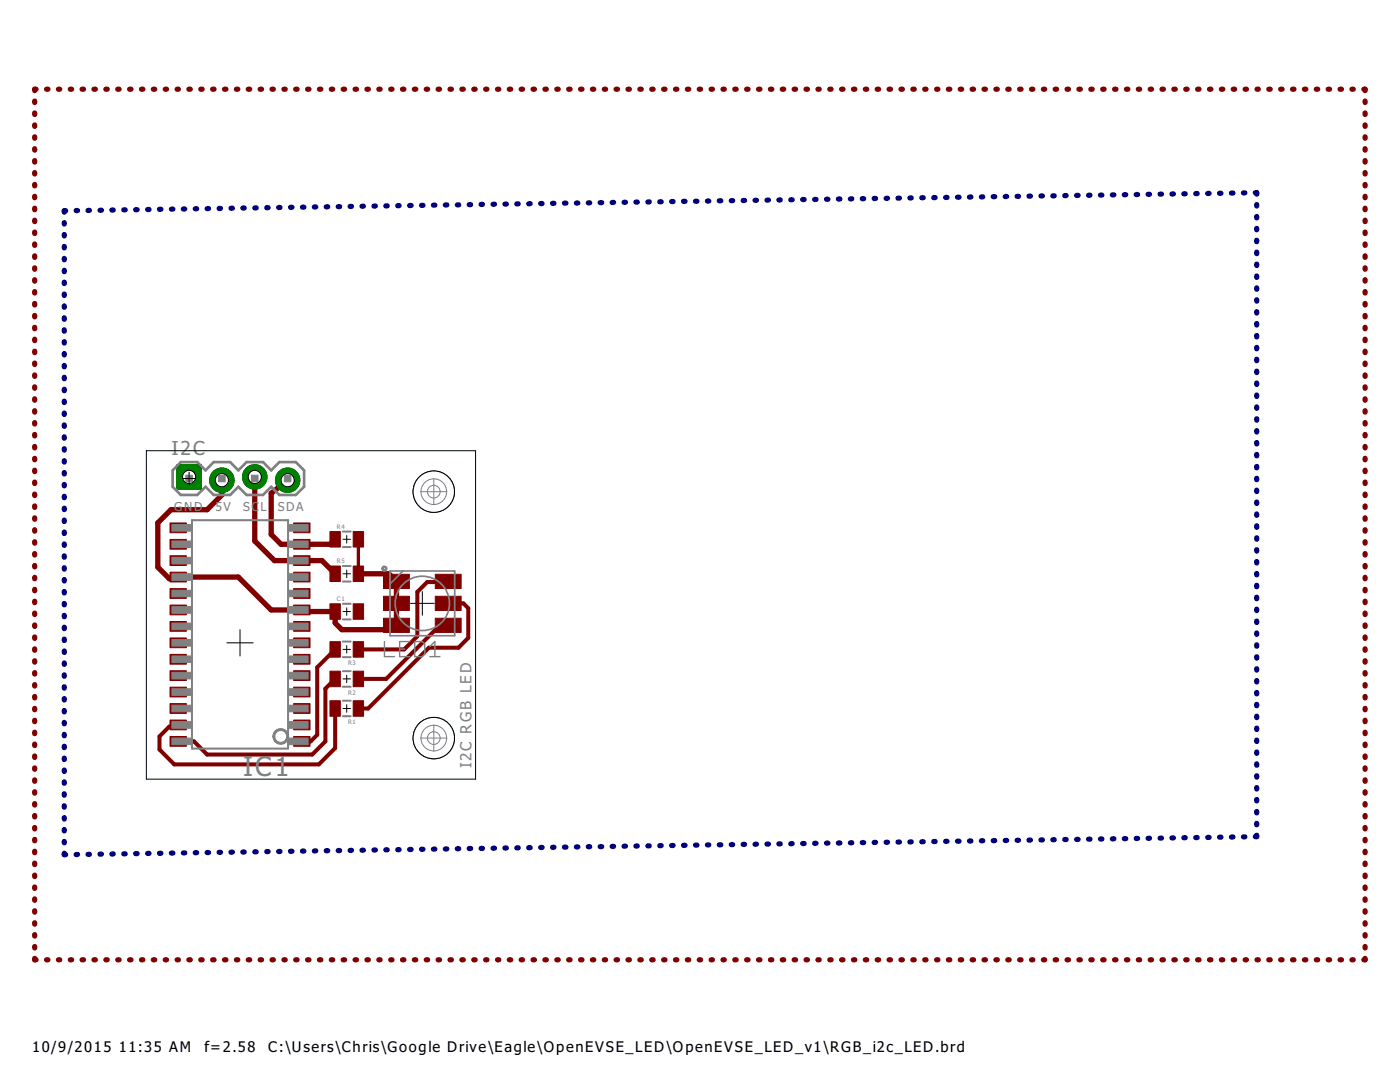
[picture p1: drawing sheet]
<svg xmlns="http://www.w3.org/2000/svg" width="279mm" height="216mm" viewBox="0 0 279 216" stroke-linecap="round" stroke-linejoin="round" font-family="sans-serif">
<defs><g id="words">
<text font-size="6.5" fill="#808080" x="48.5" y="154.8">IC1</text>
<text font-size="4.6" fill="#808080" x="34.3" y="90.8">I2C</text>
<text font-size="3.7" fill="#808080" x="94.1" y="153.2" transform="rotate(-90 94.1 153.2)">I2C RGB LED</text>
<g font-size="3.5">
<text x="6.4" y="209.9">10/9/2015</text>
<text x="23.7" y="209.9">11:35 AM</text>
<text x="40.8" y="209.9">f=2.58</text>
<text x="53.5" y="209.9">C:\Users\Chris\Google Drive\Eagle\OpenEVSE_LED\OpenEVSE_LED_v1\RGB_i2c_LED.brd</text>
</g>
<g font-size="3" fill="#808080">
<text x="34.8" y="102">GND</text>
<text x="43" y="102">5V</text>
<text x="48.6" y="102">SC</text>
<text x="52" y="102">L</text>
<text x="55.4" y="102">SDA</text>
</g>
<g font-size="1.5" fill="#808080">
<text x="67.2" y="105.5">R4</text>
<text x="67.2" y="112.4">R5</text>
<text x="67.2" y="119.9">C1</text>
<text x="69.5" y="132.8">R3</text>
<text x="69.5" y="138.7">R2</text>
<text x="69.5" y="144.6">R1</text>
</g>
</g></defs>
<g fill="none" stroke="#000080" stroke-width="1.1">
<path d="M150.7 40h.3M153.4 39.9h-.3M155.4 39.9h.3M157.8 39.9h.3M160.2 39.8h.3M162.6 39.8h.3M165 39.8h.2M167.3 39.7h.3M170 39.7h-.3M172.1 39.6h.3M174.5 39.6h.2M177.1 39.6h-.3"/>
<path d="M179.2 39.5h.3M181.6 39.5h.3M184 39.5h.3M186.4 39.4h.2M188.7 39.4h.3M191.1 39.3h.3M193.8 39.3h-.3M195.9 39.3h.2M198.2 39.2h.3M200.9 39.2h-.3M203 39.2h.3M205.4 39.1h.2"/>
<path d="M207.8 39.1h.2M210.1 39.1h.3M212.5 39h.3M214.9 39h.3M217.5 38.9l-.2 .1M219.6 38.9h.3M222 38.9h.3M224.7 38.8l-.3 .1M226.8 38.8h.2M229.1 38.8h.3M231.5 38.7h.3M234.2 38.7h-.3"/>
<path d="M236.3 38.7h.2M238.6 38.6h.3M241.3 38.6h-.3M243.4 38.6h.3M245.8 38.5h.3M248.2 38.5h.2M250.5 38.5h.3v.2M12.8 44.4v.3M12.8 46.8v.3M12.8 49.2v.3M12.8 51.6v.2M12.8 53.9v.3"/>
<path d="M12.8 56.3v.3M12.8 58.7v.2M13.1 42.1h-.3v.2M15.2 42h.3M17.8 42h-.2M20 42h.2M22.3 41.9h.3M24.7 41.9h.3M27.1 41.8h.3M29.5 41.8h.2M31.8 41.8h.3M34.5 41.7h-.3"/>
<path d="M36.6 41.7h.3M39 41.7h.2M41.6 41.6h-.3M43.7 41.6h.3M46.1 41.6h.3M48.5 41.5h.2M50.9 41.5h.2M53.2 41.4h.3M55.6 41.4h.3M58.3 41.4h-.3M60.4 41.3h.2M62.7 41.3h.3"/>
<path d="M65.4 41.3h-.3M67.5 41.2h.3M69.9 41.2h.2M72.2 41.1h.3M74.9 41.1h-.3M77 41.1h.3M79.4 41h.3M82 41h-.3M84.1 41h.3M86.5 40.9h.3M88.9 40.9h.3M91.3 40.9h.2"/>
<path d="M93.6 40.8h.3M96 40.8h.3M98.7 40.7l-.3 .1M100.8 40.7h.2M103.1 40.7h.3M105.8 40.6l-.3 .1M107.9 40.6h.3M110.3 40.6h.3M112.6 40.5h.3M115 40.5h.3M117.4 40.5h.3M119.8 40.4h.3"/>
<path d="M122.4 40.4h-.2M124.5 40.4h.3M126.9 40.3h.3M129.6 40.3h-.3M131.7 40.3h.3M134 40.2h.3M136.4 40.2h.3M138.8 40.2h.3M141.2 40.1h.3M143.6 40.1h.2M146.2 40h-.3M148.3 40h.3"/>
<path d="M250.8 40.8v.3M250.8 43.2v.3M250.8 45.6v.2M250.8 47.9v.3M250.8 50.3v.3M250.8 52.7v.3M250.8 55.1v.3M250.8 57.4v.3M250.8 59.8v.3M12.8 61v.3M12.8 63.4v.3M12.8 65.8v.3"/>
<path d="M12.8 68.2v.3M12.8 70.5v.3M12.8 72.9v.3M12.8 75.3v.3M12.8 77.7v.3M250.8 62.2v.3M250.8 64.6v.3M250.8 67v.2M250.8 69.3v.3M250.8 71.7v.3M250.8 74.1v.2M250.8 76.4v.3"/>
<path d="M250.8 78.8v.3M12.8 80.1v.2M12.8 82.4v.3M12.8 84.8v.3M12.8 87.2v.2M12.8 89.5v.3M12.8 91.9v.3M12.8 94.3v.3M12.8 96.7v.2M12.8 99v.3M250.8 81.2v.3M250.8 83.6v.2"/>
<path d="M250.8 85.9v.3M250.8 88.3v.3M250.8 90.7v.3M250.8 93.1v.2M250.8 95.4v.3M250.8 97.8v.3M12.8 101.4v.3M12.8 103.8v.3M12.8 106.2v.2M12.8 108.5v.3M12.8 110.9v.3M12.8 113.3v.3"/>
<path d="M12.8 115.7v.2M12.8 118v.3M250.8 100.2v.3M250.8 102.6v.2M250.8 104.9v.3M250.8 107.3v.3M250.8 109.7v.3M250.8 112.1v.2M250.8 114.4v.3M250.8 116.8v.3M250.8 119.2v.3M12.8 120.4v.3"/>
<path d="M12.8 122.8v.3M12.8 125.2v.2M12.8 127.5v.3M12.8 129.9v.3M12.8 132.3v.3M12.8 134.7v.2M12.8 137v.3M12.8 139.4v.3M250.8 121.6v.2M250.8 123.9v.3M250.8 126.3v.3M250.8 128.7v.2"/>
<path d="M250.8 131v.3M250.8 133.4v.3M250.8 135.8v.3M250.8 138.2v.3M12.8 141.8v.2M12.8 144.1v.3M12.8 146.5v.3M12.8 148.9v.3M12.8 151.3v.3M12.8 153.6v.3M12.8 156v.3M12.8 158.4v.3"/>
<path d="M250.8 140.5v.3M250.8 142.9v.3M250.8 145.3v.3M250.8 147.7v.3M250.8 150.1v.2M250.8 152.4v.3M250.8 154.8v.3M250.8 157.2v.2M250.8 159.5v.3M12.8 170.3v.2h.3M12.8 160.8v.3M12.8 163.2v.2"/>
<path d="M12.8 165.5v.3M12.8 167.9v.3M15.5 170.5h-.3M17.6 170.5h.2M20 170.4h.2M22.6 170.4h-.3M24.7 170.4h.3M27.1 170.3h.3M29.5 170.3h.2M31.8 170.3h.3M34.2 170.2h.3M36.6 170.2h.3"/>
<path d="M39.2 170.1l-.2 .1M41.3 170.1h.3M43.7 170.1h.3M46.4 170l-.3 .1M48.5 170h.2M50.9 170h.2M53.2 169.9h.3M55.6 169.9h.3M58 169.9h.3M60.4 169.8h.2M63 169.8h-.3M65.1 169.8h.3"/>
<path d="M67.5 169.7h.3M70.1 169.7h-.2M72.2 169.7h.3M74.6 169.6h.3M77 169.6h.3M79.4 169.5h.3M81.7 169.5h.3M84.1 169.5h.3M86.8 169.4h-.3M88.9 169.4h.3M91.3 169.4h.2M93.6 169.3h.3"/>
<path d="M96 169.3h.3M98.4 169.2h.3M100.8 169.2h.2M103.4 169.2h-.3M105.5 169.1h.3M107.9 169.1h.3M110.6 169.1h-.3M112.6 169h.3M115 169h.3M117.4 169h.3M119.8 168.9h.3M122.2 168.9h.2"/>
<path d="M124.5 168.8h.3M127.2 168.8h-.3M129.3 168.8h.3M131.7 168.7h.3M134.3 168.7h-.3M136.4 168.7h.3M138.8 168.6h.3M141.2 168.6h.3M143.6 168.6h.2M145.9 168.5h.3M148.3 168.5h.3M151 168.4l-.3 .1"/>
<path d="M153.1 168.4h.3M155.4 168.4h.3M158.1 168.3l-.3 .1M160.2 168.3h.3M162.6 168.3h.3M165 168.2h.2M167.3 168.2h.3M169.7 168.2h.3M172.1 168.1h.3M174.7 168.1h-.2M176.8 168.1h.3M179.2 168h.3"/>
<path d="M181.9 168h-.3M184 168h.3M186.4 167.9h.2M188.7 167.9h.3M191.1 167.9h.3M193.5 167.8h.3M195.9 167.8h.2M198.5 167.7h-.3M200.6 167.7h.3M203 167.7h.3M205.6 167.6h-.2M207.8 167.6h.2"/>
<path d="M210.1 167.6h.3M212.5 167.5h.3M214.9 167.5h.3M217.3 167.4h.2M219.6 167.4h.3M222.3 167.4h-.3M224.4 167.3h.3M226.8 167.3h.2M229.4 167.3h-.3M231.5 167.2h.3M233.9 167.2h.3M236.3 167.2h.2"/>
<path d="M238.6 167.1h.3M241 167.1h.3M243.4 167h.3M246.1 167h-.3M248.2 167h.2M250.8 166.7v.2h-.3M250.8 161.9v.3M250.8 164.3v.3"/>
</g>
<path d="M35.3 92.7h4.9v4.9h-4.9z" fill="#008000" stroke="#008000" stroke-width=".2"/>
<circle cx="37.7" cy="95.2" r="1.31" fill="#fff" stroke="#000" stroke-width=".2"/>
<circle cx="44.3" cy="95.8" r="2.43" fill="#008000" stroke="#008000" stroke-width=".2"/>
<circle cx="44.3" cy="95.8" r="1.31" fill="#fff" stroke="#000" stroke-width=".2"/>
<circle cx="50.8" cy="95.2" r="2.43" fill="#008000" stroke="#008000" stroke-width=".2"/>
<circle cx="50.8" cy="95.2" r="1.31" fill="#fff" stroke="#000" stroke-width=".2"/>
<circle cx="57.4" cy="95.8" r="2.43" fill="#008000" stroke="#008000" stroke-width=".2"/>
<circle cx="57.4" cy="95.8" r="1.31" fill="#fff" stroke="#000" stroke-width=".2"/>
<g fill="#800000" stroke="#800000" stroke-width=".2">
<path d="M58.6 147h3.3v1.9h-3.3z"/>
<path d="M58.6 143.7h3.3v1.9h-3.3z"/>
<path d="M58.6 140.4h3.3v1.9h-3.3z"/>
<path d="M58.6 137.1h3.3v2h-3.3z"/>
<path d="M58.6 133.8h3.3v2h-3.3z"/>
<path d="M58.6 130.6h3.3v1.9h-3.3z"/>
<path d="M58.6 127.3h3.3v1.9h-3.3z"/>
<path d="M58.6 124h3.3v2h-3.3z"/>
<path d="M58.6 120.7h3.3v2h-3.3z"/>
<path d="M58.6 117.5h3.3v1.9h-3.3z"/>
<path d="M33.9 120.7h3.3v2h-3.3z"/>
<path d="M33.9 117.5h3.3v1.9h-3.3z"/>
<path d="M33.9 114.2h3.3v1.9h-3.3z"/>
<path d="M33.9 110.9h3.3v1.9h-3.3z"/>
<path d="M33.9 107.6h3.3v2h-3.3z"/>
<path d="M33.9 104.4h3.3v1.9h-3.3z"/>
<path d="M58.6 104.4h3.3v1.9h-3.3z"/>
<path d="M58.6 107.6h3.3v2h-3.3z"/>
<path d="M58.6 110.9h3.3v1.9h-3.3z"/>
<path d="M58.6 114.2h3.3v1.9h-3.3z"/>
<path d="M33.9 124h3.3v2h-3.3z"/>
<path d="M33.9 127.3h3.3v1.9h-3.3z"/>
<path d="M33.9 130.6h3.3v1.9h-3.3z"/>
<path d="M33.9 133.8h3.3v2h-3.3z"/>
<path d="M33.9 137.1h3.3v2h-3.3z"/>
<path d="M33.9 140.4h3.3v1.9h-3.3z"/>
<path d="M33.9 143.7h3.3v1.9h-3.3z"/>
<path d="M33.9 147h3.3v1.9h-3.3z"/>
<path d="M70.5 139.8h2.1v3.1h-2.1z"/>
<path d="M65.8 139.8h2.1v3.1h-2.1z"/>
<path d="M70.5 133.9h2.1v3.1h-2.1z"/>
<path d="M65.8 133.9h2.1v3.1h-2.1z"/>
<path d="M70.5 128h2.1v3.1h-2.1z"/>
<path d="M65.8 128h2.1v3.1h-2.1z"/>
<path d="M65.8 106.1h2.1v3.1h-2.1z"/>
<path d="M70.5 106.1h2.1v3.1h-2.1z"/>
<path d="M65.8 112.9h2.1v3.1h-2.1z"/>
<path d="M70.5 112.9h2.1v3.1h-2.1z"/>
<path d="M65.8 120.5h2.1v3.1h-2.1z"/>
<path d="M70.5 120.5h2.1v3.1h-2.1z"/>
<path d="M86.9 123.4h5.1v2.8h-5.1z"/>
<path d="M86.9 119h5.1v2.8h-5.1z"/>
<path d="M86.9 114.6h5.1v2.8h-5.1z"/>
<path d="M76.5 114.6h5.2v2.8h-5.2z"/>
<path d="M76.5 119h5.2v2.8h-5.2z"/>
<path d="M76.5 123.4h5.2v2.8h-5.2z"/>
</g>
<g fill="none" stroke="#800000" stroke-width="1.1">
<path d="M7.2 17.8h-.3v.3M9.3 17.8h.3M11.7 17.8h.2M14 17.8h.3M16.4 17.8h.3M18.8 17.8h.2M21.1 17.8h.3M23.5 17.8h.3M25.9 17.8h.2M28.2 17.8h.3M30.6 17.8h.3M33 17.8h.2"/>
<path d="M35.3 17.8h.3M37.7 17.8h.3M40.1 17.8h.2M42.4 17.8h.3M44.8 17.8h.3M47.2 17.8h.3M49.6 17.8h.2M51.9 17.8h.3M54.3 17.8h.2M56.7 17.8h.2M59 17.8h.3M61.4 17.8h.3"/>
<path d="M63.8 17.8h.2M66.1 17.8h.3M68.5 17.8h.3M70.9 17.8h.2M73.2 17.8h.3M75.6 17.8h.3M78 17.8h.2M80.3 17.8h.3M82.7 17.8h.3M85.1 17.8h.2M87.4 17.8h.3M89.8 17.8h.3"/>
<path d="M92.2 17.8h.3M94.6 17.8h.2M96.9 17.8h.3M99.3 17.8h.2M101.6 17.8h.3M104 17.8h.3M106.4 17.8h.3M108.8 17.8h.2M111.1 17.8h.3M113.5 17.8h.3M115.9 17.8h.2M118.2 17.8h.3"/>
<path d="M120.6 17.8h.3M123 17.8h.2M125.3 17.8h.3M127.7 17.8h.3M130.1 17.8h.2M132.4 17.8h.3M134.8 17.8h.3M137.2 17.8h.3M139.6 17.8h.2M141.9 17.8h.3M144.3 17.8h.2M146.6 17.8h.3"/>
<path d="M149 17.8h.3M151.4 17.8h.3M153.8 17.8h.2M156.1 17.8h.3M158.5 17.8h.3M160.9 17.8h.2M163.2 17.8h.3M165.6 17.8h.3M168 17.8h.2M170.3 17.8h.3M172.7 17.8h.3M175.1 17.8h.2"/>
<path d="M177.4 17.8h.3M179.8 17.8h.3M182.2 17.8h.3M184.6 17.8h.2M186.9 17.8h.3M189.3 17.8h.2M191.6 17.8h.3M194 17.8h.3M196.4 17.8h.3M198.8 17.8h.2M201.1 17.8h.3M203.5 17.8h.3"/>
<path d="M205.9 17.8h.2M208.2 17.8h.3M210.6 17.8h.3M213 17.8h.2M215.3 17.8h.3M217.7 17.8h.3M220.1 17.8h.2M222.4 17.8h.3M224.8 17.8h.3M227.2 17.8h.2M229.6 17.8h.2M231.9 17.8h.3"/>
<path d="M234.3 17.8h.2M236.6 17.8h.3M239 17.8h.3M241.4 17.8h.3M243.8 17.8h.2M246.1 17.8h.3M248.5 17.8h.3M250.9 17.8h.2M253.2 17.8h.3M255.6 17.8h.3M258 17.8h.2M260.3 17.8h.3"/>
<path d="M262.7 17.8h.3M265.1 17.8h.2M267.4 17.8h.3M269.8 17.8h.3M272.2 17.8h.2v.3M6.9 20.2v.2M6.9 22.5v.3M6.9 24.9v.3M6.9 27.3v.3M6.9 29.7v.3M6.9 32v.3M6.9 34.4v.3"/>
<path d="M6.9 36.8v.3M6.9 39.2v.3M272.4 20.2v.2M272.4 22.5v.3M272.4 24.9v.3M272.4 27.3v.3M272.4 29.7v.3M272.4 32v.3M272.4 34.4v.3M272.4 36.8v.3M272.4 39.2v.3M6.9 41.6v.2"/>
<path d="M6.9 43.9v.3M6.9 46.3v.3M6.9 48.7v.3M6.9 51.1v.3M6.9 53.4v.3M6.9 55.8v.3M6.9 58.2v.3M272.4 41.6v.2M272.4 43.9v.3M272.4 46.3v.3M272.4 48.7v.3M272.4 51.1v.3"/>
<path d="M272.4 53.4v.3M272.4 55.8v.3M272.4 58.2v.3M6.9 60.6v.3M6.9 62.9v.3M6.9 65.3v.3M6.9 67.7v.3M6.9 70.1v.3M6.9 72.5v.2M6.9 74.8v.3M6.9 77.2v.3M6.9 79.6v.3"/>
<path d="M272.4 60.6v.3M272.4 62.9v.3M272.4 65.3v.3M272.4 67.7v.3M272.4 70.1v.3M272.4 72.5v.2M272.4 74.8v.3M272.4 77.2v.3M272.4 79.6v.3M6.9 82v.2M6.9 84.3v.3M6.9 86.7v.3"/>
<path d="M6.9 89.1v.3M6.9 91.5v.2M6.9 93.8v.3M6.9 96.2v.3M6.9 98.6v.3M44.3 95.8v3l-3 2.9h-7.2l-2.6 2.6v8.9l2.3 2.3h2.9l.4-.4M50.8 95.2v12.7l4 4h9.5l2.6 2.6M57.4 95.8l-3.3 2.6v8.2l2 2h9.8l1-1M272.4 82v.2M272.4 84.3v.3M272.4 86.7v.3M272.4 89.1v.3"/>
<path d="M272.4 91.5v.2M272.4 93.8v.3M272.4 96.2v.3M272.4 98.6v.3M6.9 101v.2M6.9 103.3v.3M6.9 105.7v.3M6.9 108.1v.3M6.9 110.5v.2M6.9 112.8v.3M6.9 115.2v.3M6.9 117.6v.3"/>
<path d="M6.9 120v.2M35.6 115.1h12l6.5 6.6h6.1M71.5 114.5h6.1l1.5 1.5v8.8l-.8 .8h-10.1l-1.3-1.3v-2.3h-6.3M272.4 101v.2M272.4 103.3v.3M272.4 105.7v.3M272.4 108.1v.3M272.4 110.5v.2M272.4 112.8v.3M272.4 115.2v.3M272.4 117.6v.3M272.4 120v.2"/>
<path d="M6.9 122.3v.3M6.9 124.7v.3M6.9 127.1v.3M6.9 129.5v.3M6.9 131.8v.3M6.9 134.2v.3M6.9 136.6v.3M6.9 139v.3M272.4 122.3v.3M272.4 124.7v.3M272.4 127.1v.3M272.4 129.5v.3"/>
<path d="M272.4 131.8v.3M272.4 134.2v.3M272.4 136.6v.3M272.4 139v.3M6.9 141.4v.2M6.9 143.7v.3M6.9 146.1v.3M6.9 148.5v.3M6.9 150.9v.2M6.9 153.2v.3M6.9 155.6v.3M6.9 158v.3"/>
<path d="M272.4 141.4v.2M272.4 143.7v.3M272.4 146.1v.3M272.4 148.5v.3M272.4 150.9v.2M272.4 153.2v.3M272.4 155.6v.3M272.4 158v.3M6.9 160.4v.2M6.9 162.7v.3M6.9 165.1v.3M6.9 167.5v.3"/>
<path d="M6.9 169.9v.2M6.9 172.2v.3M6.9 174.6v.3M6.9 177v.3M6.9 179.4v.2M272.4 160.4v.2M272.4 162.7v.3M272.4 165.1v.3M272.4 167.5v.3M272.4 169.9v.2M272.4 172.2v.3M272.4 174.6v.3"/>
<path d="M272.4 177v.3M272.4 179.4v.2M6.9 191.2v.3h.3M6.9 181.7v.3M6.9 184.1v.3M6.9 186.5v.3M6.9 188.9v.2M9.3 191.5h.3M11.7 191.5h.2M14 191.5h.3M16.4 191.5h.3M18.8 191.5h.2"/>
<path d="M21.1 191.5h.3M23.5 191.5h.3M25.9 191.5h.2M28.2 191.5h.3M30.6 191.5h.3M33 191.5h.2M35.3 191.5h.3M37.7 191.5h.3M40.1 191.5h.2M42.4 191.5h.3M44.8 191.5h.3M47.2 191.5h.3"/>
<path d="M49.6 191.5h.2M51.9 191.5h.3M54.3 191.5h.2M56.7 191.5h.2M59 191.5h.3M61.4 191.5h.3M63.8 191.5h.2M66.1 191.5h.3M68.5 191.5h.3M70.9 191.5h.2M73.2 191.5h.3M75.6 191.5h.3"/>
<path d="M78 191.5h.2M80.3 191.5h.3M82.7 191.5h.3M85.1 191.5h.2M87.4 191.5h.3M89.8 191.5h.3M92.2 191.5h.3M94.6 191.5h.2M96.9 191.5h.3M99.3 191.5h.2M101.6 191.5h.3M104 191.5h.3"/>
<path d="M106.4 191.5h.3M108.8 191.5h.2M111.1 191.5h.3M113.5 191.5h.3M115.9 191.5h.2M118.2 191.5h.3M120.6 191.5h.3M123 191.5h.2M125.3 191.5h.3M127.7 191.5h.3M130.1 191.5h.2M132.4 191.5h.3"/>
<path d="M134.8 191.5h.3M137.2 191.5h.3M139.6 191.5h.2M141.9 191.5h.3M144.3 191.5h.2M146.6 191.5h.3M149 191.5h.3M151.4 191.5h.3M153.8 191.5h.2M156.1 191.5h.3M158.5 191.5h.3M160.9 191.5h.2"/>
<path d="M163.2 191.5h.3M165.6 191.5h.3M168 191.5h.2M170.3 191.5h.3M172.7 191.5h.3M175.1 191.5h.2M177.4 191.5h.3M179.8 191.5h.3M182.2 191.5h.3M184.6 191.5h.2M186.9 191.5h.3M189.3 191.5h.2"/>
<path d="M191.6 191.5h.3M194 191.5h.3M196.4 191.5h.3M198.8 191.5h.2M201.1 191.5h.3M203.5 191.5h.3M205.9 191.5h.2M208.2 191.5h.3M210.6 191.5h.3M213 191.5h.2M215.3 191.5h.3M217.7 191.5h.3"/>
<path d="M220.1 191.5h.2M222.4 191.5h.3M224.8 191.5h.3M227.2 191.5h.2M229.6 191.5h.2M231.9 191.5h.3M234.3 191.5h.2M236.6 191.5h.3M239 191.5h.3M241.4 191.5h.3M243.8 191.5h.2M246.1 191.5h.3"/>
<path d="M248.5 191.5h.3M250.9 191.5h.2M253.2 191.5h.3M255.6 191.5h.3M258 191.5h.2M260.3 191.5h.3M262.7 191.5h.3M265.1 191.5h.2M267.4 191.5h.3M269.8 191.5h.3M272.4 191.2v.3h-.2M272.4 181.7v.3"/>
<path d="M272.4 184.1v.3M272.4 186.5v.3M272.4 188.9v.2"/>
</g>
<path d="M71.5 107.6v6.9M60.2 121.7l.4 .3" fill="none" stroke="#800000" stroke-width=".66"/>
<path d="M89.5 116l-.2 .1h-4l-2 2v8.9l-2.6 2.6h-9.2M66.9 135.5l-2 1.9v10.5l-2.6 2.7h-21l-2.6-2.7h-3.1M66.9 129.6l-3.6 3.6v13.4l-1.3 1.3h-1.8M89.5 124.8l-.3 .2h-1.6l-10.5 10.5h-5.6M89.5 120.4h3l1 1v5.9l-2 1.9h-5.9l-12.1 12.2h-2M66.9 141.4v7.9l-3.3 3.2h-28.8l-3-2.9v-2.7l2-1.9h1.4l.4-.3" fill="none" stroke="#800000" stroke-width=".8"/>
<path d="M35.3 92.7h4.9v4.9h-4.9z" fill="#008000" stroke="#008000" stroke-width=".2"/>
<circle cx="37.7" cy="95.2" r="1.31" fill="#fff" stroke="#000" stroke-width=".2"/>
<circle cx="44.3" cy="95.8" r="2.43" fill="#008000" stroke="#008000" stroke-width=".2"/>
<circle cx="44.3" cy="95.8" r="1.31" fill="#fff" stroke="#000" stroke-width=".2"/>
<circle cx="50.8" cy="95.2" r="2.43" fill="#008000" stroke="#008000" stroke-width=".2"/>
<circle cx="50.8" cy="95.2" r="1.31" fill="#fff" stroke="#000" stroke-width=".2"/>
<circle cx="57.4" cy="95.8" r="2.43" fill="#008000" stroke="#008000" stroke-width=".2"/>
<circle cx="57.4" cy="95.8" r="1.31" fill="#fff" stroke="#000" stroke-width=".2"/>
<path d="M36.1 92.2h3.3l1.6 1.7 1.7-1.7h3.2l1.7 1.7 1.6-1.7h3.3l1.6 1.7 1.7-1.7h3.2l1.7 1.7v3.2l-1.7 1.7h-3.2l-1.7-1.7-1.6 1.7h-3.3l-1.6-1.7-1.7 1.7h-3.2l-1.7-1.7-1.6 1.7h-3.3l-1.6-1.7v-3.2z" fill="none" stroke="#808080" stroke-width=".53"/>
<g fill="none" stroke="#808080" stroke-width=".4">
<path d="M38.3 103.8h19.2v45.6h-19.2zM68.4 106.1h1.6M68.4 109.2h1.6M68.4 112.9h1.6M68.4 116h1.6M68.4 139.8h1.6M68.4 137h1.6M68.4 133.9h1.6M68.4 131.1h1.6M68.4 128h1.6M68.4 120.5h1.6M68.4 123.6h1.6"/>
<path d="M68.4 142.9h1.6"/>
</g>
<g fill="#808080" stroke="#808080" stroke-width=".2">
<path d="M54.8 145.9a1.58 1.58 0 0 1 2.6 .2 1.58 1.58 0 0 1-1 2.4 1.58 1.58 0 0 1-2-1.6h.4a1.18 1.18 0 0 1 1.7-1.1 1.18 1.18 0 0 1 .3 2 1.18 1.18 0 0 1-1.9-.6l-.1-.3h-.4z" fill-rule="evenodd"/>
<path d="M76.4 113.1a.53 .53 0 0 1 .8 .1 .53 .53 0 0 1-.4 .8 .53 .53 0 0 1-.6-.5h.3a.21 .21 0 0 1 .3-.2 .21 .21 0 0 1 .1 .3 .21 .21 0 0 1-.3 0l-.1-.1h-.3z" fill-rule="evenodd"/>
</g>
<g fill="none" stroke="#808080" stroke-width=".34">
<path d="M77.8 113.9h12.9v13h-12.9zM80.4 113.9l-2.6 2.6"/>
<circle cx="84.3" cy="120.4" r="5.4"/>
</g>
<g fill="#808080" stroke="#808080" stroke-width=".2">
<path d="M56.7 94.8h1.4v1.3h-1.4z"/>
<path d="M50.2 94.8h1.3v1.3h-1.3z"/>
<path d="M43.6 94.8h1.3v1.3h-1.3z"/>
<path d="M37.1 94.8h1.3v1.3h-1.3z"/>
<path d="M57.6 147.3h3.9v1.3h-3.9z"/>
<path d="M57.6 144h3.9v1.3h-3.9z"/>
<path d="M57.6 140.7h3.9v1.3h-3.9z"/>
<path d="M57.6 137.4h3.9v1.3h-3.9z"/>
<path d="M57.6 134.2h3.9v1.3h-3.9z"/>
<path d="M57.6 130.9h3.9v1.3h-3.9z"/>
<path d="M57.6 127.6h3.9v1.3h-3.9z"/>
<path d="M57.6 124.3h3.9v1.3h-3.9z"/>
<path d="M57.6 121.1h3.9v1.3h-3.9z"/>
<path d="M57.6 117.8h3.9v1.3h-3.9z"/>
<path d="M57.6 114.5h3.9v1.3h-3.9z"/>
<path d="M57.6 111.2h3.9v1.3h-3.9z"/>
<path d="M57.6 107.9h3.9v1.4h-3.9z"/>
<path d="M57.6 104.7h3.9v1.3h-3.9z"/>
<path d="M34.3 104.7h3.9v1.3h-3.9z"/>
<path d="M34.3 107.9h3.9v1.4h-3.9z"/>
<path d="M34.3 111.2h3.9v1.3h-3.9z"/>
<path d="M34.3 114.5h3.9v1.3h-3.9z"/>
<path d="M34.3 117.8h3.9v1.3h-3.9z"/>
<path d="M34.3 121.1h3.9v1.3h-3.9z"/>
<path d="M34.3 124.3h3.9v1.3h-3.9z"/>
<path d="M34.3 127.6h3.9v1.3h-3.9z"/>
<path d="M34.3 130.9h3.9v1.3h-3.9z"/>
<path d="M34.3 134.2h3.9v1.3h-3.9z"/>
<path d="M34.3 137.4h3.9v1.3h-3.9z"/>
<path d="M34.3 140.7h3.9v1.3h-3.9z"/>
<path d="M34.3 144h3.9v1.3h-3.9z"/>
<path d="M34.3 147.3h3.9v1.3h-3.9z"/>
</g>
<path d="M76.7 128v3h2M79.8 129.5h1M81.8 128h-2v3h2M82.8 128h1.5l.5 .5v2l-.5 .5h-1.5zM85.8 131h2M85.8 129l1-1v3" fill="none" stroke="#808080" stroke-width=".28"/>
<g fill="none" stroke="#000" stroke-width=".2">
<path d="M29.2 89.9h65.7v65.6h-65.7zM36.5 95.5h2.5M37.7 94.2v2.6M68.5 107.6h1.5M68.5 114.5h1.5M69.2 106.8v1.6M69.2 113.7v1.6M84.3 118v4.8M45.3 128.3h5.2M47.9 125.6v5.3M68.5 135.5h1.5M68.5 129.6h1.5"/>
<path d="M68.5 122h1.5M69.2 121.3v1.5M69.2 128.8v1.5M69.2 134.7v1.5M81.9 120.4h4.8M68.5 141.4h1.5M69.2 140.6v1.5"/>
<circle cx="86.6" cy="98.1" r="4.1"/>
</g>
<circle cx="86.6" cy="98.1" r="4.1" fill="#fff" stroke="#000" stroke-width=".2"/>
<circle cx="86.6" cy="147.3" r="4.1" fill="none" stroke="#000" stroke-width=".2"/>
<circle cx="86.6" cy="147.3" r="4.1" fill="#fff" stroke="#000" stroke-width=".2"/>
<g fill="none" stroke="#808080" stroke-width=".2">
<path d="M83.9 98.1h5.3M86.6 95.5v5.2M83.9 147.3h5.3M86.6 144.7v5.2"/>
<circle cx="86.6" cy="98.1" r="2.56"/>
<circle cx="86.6" cy="98.1" r="1.27"/>
<circle cx="86.6" cy="147.3" r="2.56"/>
<circle cx="86.6" cy="147.3" r="1.27"/>
</g>
<use href="#words"/>
</svg>
